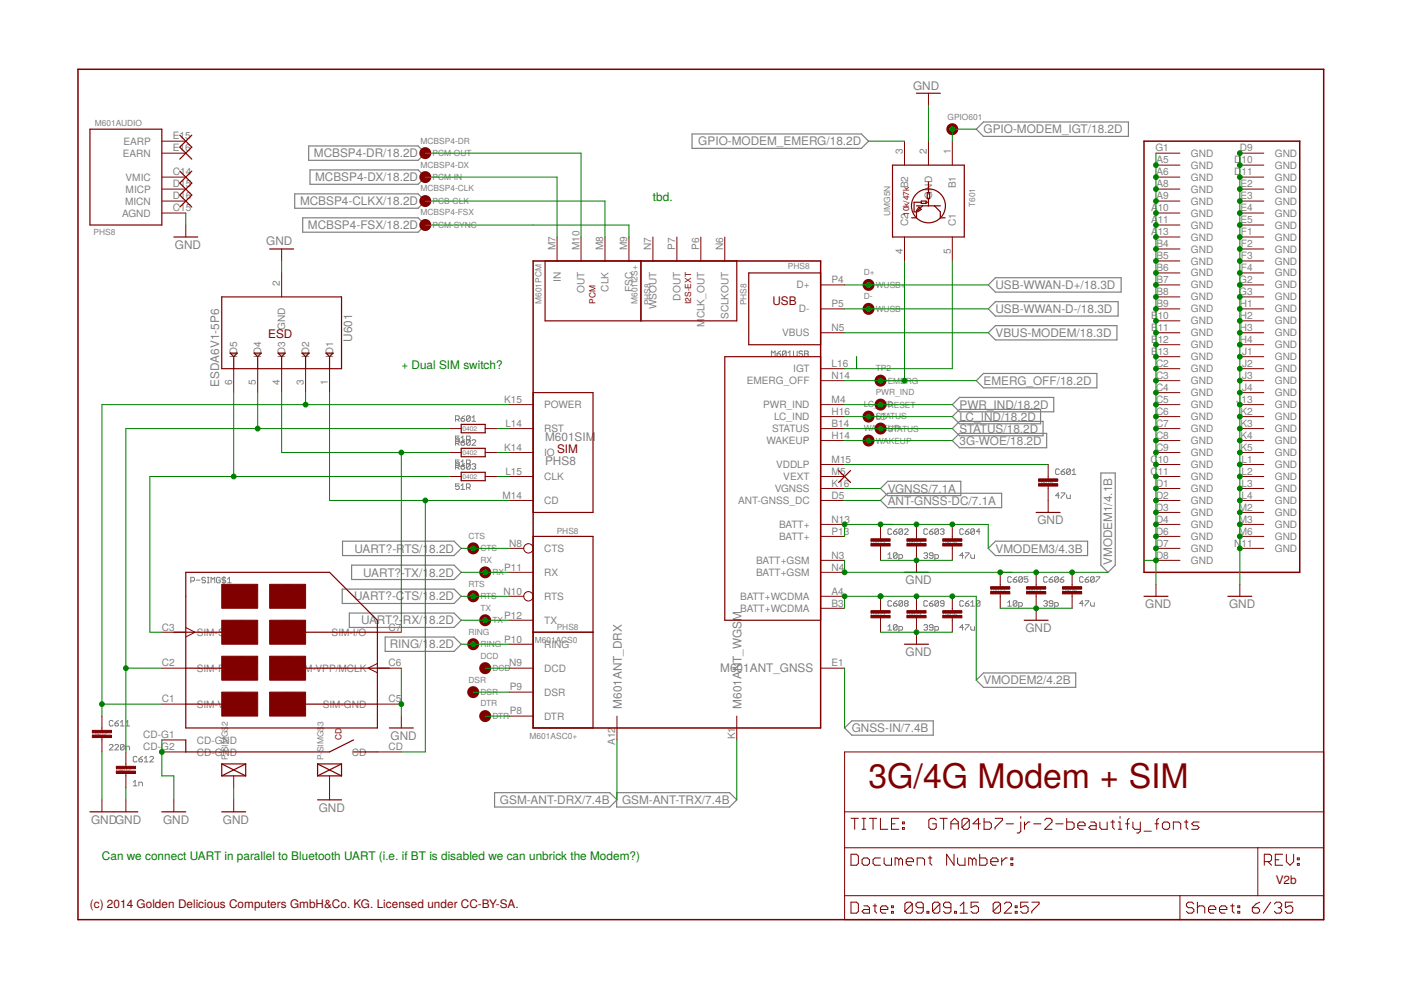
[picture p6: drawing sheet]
<svg xmlns="http://www.w3.org/2000/svg" width="297mm" height="210mm" viewBox="0 0 297 210" stroke-linecap="round" stroke-linejoin="round" font-family="sans-serif">
<defs><g id="words">
<text font-size="7.2" fill="#800000" x="184.1" y="167.1">3G/4G Modem + SIM</text>
<g font-size="5.4" fill="#808080">
<text x="49.5" y="127.7">4</text>
<text x="59.7" y="127.7">8</text>
<text x="49.5" y="135.3">3</text>
<text x="59.7" y="135.3">7</text>
<text x="49.5" y="142.9">2</text>
<text x="59.7" y="142.9">6</text>
<text x="49.5" y="150.5">1</text>
<text x="59.7" y="150.5">5</text>
</g>
<g font-size="2.5" fill="#808080">
<text x="193.6" y="19">GND</text>
<text x="208.5" y="28.3">GPIO-MODEM_IGT/18.2D</text>
<text x="66.6" y="33.4">MCBSP4-DR/18.2D</text>
<text x="148.1" y="30.8">GPIO-MODEM_EMERG/18.2D</text>
<text x="66.8" y="38.4">MCBSP4-DX/18.2D</text>
<text x="63.6" y="43.5">MCBSP4-CLKX/18.2D</text>
<text x="37.1" y="52.8">GND</text>
<text x="56.4" y="52">GND</text>
<text x="65.3" y="48.6">MCBSP4-FSX/18.2D</text>
<text x="211.1" y="61.3">USB-WWAN-D+/18.3D</text>
<text x="211.1" y="66.4">USB-WWAN-D-/18.3D</text>
<text x="211.1" y="71.4">VBUS-MODEM/18.3D</text>
<text x="74.7" y="72.5" transform="rotate(-90 74.7 72.5)">U601</text>
<text x="46.5" y="81.9" transform="rotate(-90 46.5 81.9)">ESDA6V1-5P6</text>
<text x="208.5" y="81.6">EMERG_OFF/18.2D</text>
<text x="203.4" y="86.7">PWR_IND/18.2D</text>
<text x="203.4" y="89.2">LC_IND/18.2D</text>
<text x="115.6" y="93.4">M601SIM</text>
<text x="203.4" y="91.8">STATUS/18.2D</text>
<text x="203.4" y="94.3">3G-WOE/18.2D</text>
<text x="115.6" y="98.5">PHS8</text>
<text x="188.2" y="107">ANT-GNSS-DC/7.1A</text>
<text x="188.2" y="104.5">VGNSS/7.1A</text>
<text x="219.9" y="111.2">GND</text>
<text x="75.1" y="117.2">UART?-R</text>
<text x="85.8" y="117.2">TS/18.2D</text>
<text x="211.1" y="117.2">VMODEM3/4.3B</text>
<text x="235.8" y="119.8" transform="rotate(-90 235.8 119.8)">VMODEM1/4.1B</text>
<text x="77" y="122.2">UART?-TX/18.2D</text>
<text x="192" y="123.9">GND</text>
<text x="75.1" y="127.3">UART?-C</text>
<text x="85.8" y="127.3">TS/18.2D</text>
<text x="242.8" y="129">GND</text>
<text x="260.6" y="129">GND</text>
<text x="76.5" y="132.4">UART?-</text>
<text x="82.6" y="137.5">RING/18.2D</text>
<text x="85.4" y="132.4">RX/18.2D</text>
<text x="217.4" y="134">GND</text>
<text x="152.7" y="142.4">M601ANT_GNSS</text>
<text x="192" y="139.1">GND</text>
<text x="208.5" y="145.1">VMODEM2/4.2B</text>
<text x="131.8" y="150.3" transform="rotate(-90 131.8 150.3)">M601ANT_DRX</text>
<text x="157.2" y="150.3" transform="rotate(-90 157.2 150.3)">M601ANT_WGSM</text>
<text x="180.6" y="155.2">GNSS-IN/7.4B</text>
<text x="82.8" y="156.9">GND</text>
<text x="67.6" y="172.1">GND</text>
<text x="106" y="170.5">GSM-ANT-DRX/7.4B</text>
<text x="131.9" y="170.5">GSM-ANT-TRX/7.4B</text>
<text x="19.3" y="174.7">GNDGND</text>
<text x="34.6" y="174.7">GND</text>
<text x="47.3" y="174.7">GND</text>
</g>
<g font-size="2.5" fill="#008000">
<text x="138.4" y="42.6">tbd.</text>
<text x="85.1" y="78.2">+ Dual SIM switch?</text>
<text x="21.6" y="182.3">Can we connect UART in parallel to Bluetooth UART (i.e. if BT is disabled we can unbrick the Modem?)</text>
</g>
<g font-size="2.5" fill="#800000">
<text x="163.8" y="64.7">USB</text>
<text x="56.8" y="71.6">ESD</text>
<text x="118.1" y="96">SIM</text>
<text x="270.5" y="187.4">V2b</text>
<text x="19.1" y="192.4">(c) 2014 Golden Delicious Computers GmbH&amp;Co. KG. Licensed under CC-BY-SA.</text>
</g>
<g font-size="2.1" fill="#808080">
<text x="36.6" y="29.6">E15</text>
<text x="26" y="33.2">EARN</text>
<text x="26.2" y="30.7">EARP</text>
<text x="36.6" y="32.1">E16</text>
<text x="191.4" y="32.7" transform="rotate(-90 191.4 32.7)">3</text>
<text x="196.5" y="32.7" transform="rotate(-90 196.5 32.7)">2</text>
<text x="201.6" y="32.7" transform="rotate(-90 201.6 32.7)">1</text>
<text x="245" y="32.1">G1</text>
<text x="245.2" y="34.7">A5</text>
<text x="252.5" y="35.8">GND</text>
<text x="252.5" y="33.2">GND</text>
<text x="261.7" y="34.7">D</text>
<text x="262.9" y="32.1">D9</text>
<text x="263.2" y="34.7">10</text>
<text x="270.3" y="33.2">GND</text>
<text x="270.3" y="35.8">GND</text>
<text x="26.6" y="40.8">MICP</text>
<text x="26.6" y="38.3">VMIC</text>
<text x="36.6" y="39.7">D15</text>
<text x="36.6" y="37.2">C14</text>
<text x="192.5" y="39.9" transform="rotate(-90 192.5 39.9)">B2</text>
<text x="202.7" y="39.9" transform="rotate(-90 202.7 39.9)">B1</text>
<text x="245.2" y="37.2">A6</text>
<text x="245.2" y="39.7">A8</text>
<text x="252.5" y="38.3">GND</text>
<text x="252.5" y="40.8">GND</text>
<text x="261.7" y="37.2">D</text>
<text x="263" y="39.7">E2</text>
<text x="263.2" y="37.2">11</text>
<text x="270.3" y="38.3">GND</text>
<text x="270.3" y="40.8">GND</text>
<text x="25.9" y="45.9">AGND</text>
<text x="26.5" y="43.4">MICN</text>
<text x="36.6" y="42.3">D16</text>
<text x="36.6" y="44.8">C15</text>
<text x="192.5" y="47.9" transform="rotate(-90 192.5 47.9)">C2</text>
<text x="197.6" y="42.1" transform="rotate(-90 197.6 42.1)">GND</text>
<text x="202.7" y="47.9" transform="rotate(-90 202.7 47.9)">C1</text>
<text x="244" y="44.8">A</text>
<text x="244" y="47.3">A</text>
<text x="245.2" y="42.3">A9</text>
<text x="245.5" y="44.8">10</text>
<text x="245.5" y="47.3">11</text>
<text x="252.5" y="43.4">GND</text>
<text x="252.5" y="45.9">GND</text>
<text x="263" y="42.3">E3</text>
<text x="263" y="44.8">E4</text>
<text x="263" y="47.3">E5</text>
<text x="270.3" y="43.4">GND</text>
<text x="270.3" y="45.9">GND</text>
<text x="117.8" y="53" transform="rotate(-90 117.8 53)">M7</text>
<text x="122.8" y="53" transform="rotate(-90 122.8 53)">M10</text>
<text x="127.9" y="53" transform="rotate(-90 127.9 53)">M8</text>
<text x="133" y="53" transform="rotate(-90 133 53)">M9</text>
<text x="138.1" y="53" transform="rotate(-90 138.1 53)">N7</text>
<text x="143.2" y="53" transform="rotate(-90 143.2 53)">P7</text>
<text x="148.2" y="53" transform="rotate(-90 148.2 53)">P6</text>
<text x="153.3" y="53" transform="rotate(-90 153.3 53)">N6</text>
<text x="191.4" y="53.8" transform="rotate(-90 191.4 53.8)">4</text>
<text x="201.6" y="53.8" transform="rotate(-90 201.6 53.8)">5</text>
<text x="244" y="49.9">A</text>
<text x="245.2" y="52.4">B4</text>
<text x="245.5" y="49.9">13</text>
<text x="252.5" y="48.5">GND</text>
<text x="252.5" y="51">GND</text>
<text x="252.5" y="53.5">GND</text>
<text x="263.1" y="49.9">F1</text>
<text x="263.1" y="52.4">F2</text>
<text x="270.3" y="48.5">GND</text>
<text x="270.3" y="51">GND</text>
<text x="270.3" y="53.5">GND</text>
<text x="118.9" y="59.8" transform="rotate(-90 118.9 59.8)">IN</text>
<text x="245.2" y="55">B5</text>
<text x="245.2" y="57.5">B6</text>
<text x="252.5" y="56.1">GND</text>
<text x="252.5" y="58.6">GND</text>
<text x="263.1" y="55">F3</text>
<text x="263.1" y="57.5">F4</text>
<text x="270.3" y="56.1">GND</text>
<text x="270.3" y="58.6">GND</text>
<text x="59.3" y="60.6" transform="rotate(-90 59.3 60.6)">2</text>
<text x="124" y="62.2" transform="rotate(-90 124 62.2)">OUT</text>
<text x="129" y="61.8" transform="rotate(-90 129 61.8)">CLK</text>
<text x="134.1" y="61.9" transform="rotate(-90 134.1 61.9)">FSC</text>
<text x="139.2" y="65.6" transform="rotate(-90 139.2 65.6)">WSOUT</text>
<text x="144.3" y="63.7" transform="rotate(-90 144.3 63.7)">DOUT</text>
<text x="168.9" y="61.2">D+</text>
<text x="176.3" y="65.1">P5</text>
<text x="176.3" y="60">P4</text>
<text x="245.2" y="60">B7</text>
<text x="245.2" y="62.6">B8</text>
<text x="245.2" y="65.1">B9</text>
<text x="252.5" y="61.2">GND</text>
<text x="252.5" y="63.7">GND</text>
<text x="262.8" y="60">G2</text>
<text x="262.8" y="62.6">G3</text>
<text x="262.9" y="65.1">H1</text>
<text x="270.3" y="61.2">GND</text>
<text x="270.3" y="63.7">GND</text>
<text x="60.5" y="70" transform="rotate(-90 60.5 70)">GND</text>
<text x="149.4" y="69.3" transform="rotate(-90 149.4 69.3)">M</text>
<text x="149.4" y="67.5" transform="rotate(-90 149.4 67.5)">CLK_OUT</text>
<text x="154.4" y="67.6" transform="rotate(-90 154.4 67.6)">SCLKOUT</text>
<text x="165.8" y="71.3">VBUS</text>
<text x="169.4" y="66.2">D-</text>
<text x="176.3" y="70.2">N5</text>
<text x="244" y="67.7">B</text>
<text x="244" y="70.2">B</text>
<text x="245.5" y="67.7">10</text>
<text x="245.5" y="70.2">11</text>
<text x="252.5" y="66.2">GND</text>
<text x="252.5" y="68.8">GND</text>
<text x="252.5" y="71.3">GND</text>
<text x="262.9" y="67.7">H2</text>
<text x="262.9" y="70.2">H3</text>
<text x="270.3" y="66.2">GND</text>
<text x="270.3" y="68.8">GND</text>
<text x="270.3" y="71.3">GND</text>
<text x="50.3" y="75.8" transform="rotate(-90 50.3 75.8)">IO5</text>
<text x="55.4" y="75.8" transform="rotate(-90 55.4 75.8)">IO4</text>
<text x="60.5" y="75.8" transform="rotate(-90 60.5 75.8)">IO3</text>
<text x="65.5" y="75.8" transform="rotate(-90 65.5 75.8)">IO2</text>
<text x="70.6" y="75.8" transform="rotate(-90 70.6 75.8)">IO1</text>
<text x="176.3" y="77.8">L16</text>
<text x="244" y="72.7">B</text>
<text x="244" y="75.3">B</text>
<text x="245.1" y="77.8">C2</text>
<text x="245.5" y="72.7">12</text>
<text x="245.5" y="75.3">13</text>
<text x="252.5" y="73.9">GND</text>
<text x="252.5" y="76.4">GND</text>
<text x="262.9" y="72.7">H4</text>
<text x="263.3" y="75.3">J1</text>
<text x="263.3" y="77.8">J2</text>
<text x="270.3" y="73.9">GND</text>
<text x="270.3" y="76.4">GND</text>
<text x="49.2" y="81.7" transform="rotate(-90 49.2 81.7)">6</text>
<text x="54.3" y="81.7" transform="rotate(-90 54.3 81.7)">5</text>
<text x="59.3" y="81.7" transform="rotate(-90 59.3 81.7)">4</text>
<text x="64.4" y="81.7" transform="rotate(-90 64.4 81.7)">3</text>
<text x="69.5" y="81.7" transform="rotate(-90 69.5 81.7)">1</text>
<text x="158.4" y="81.5">EMERG_OFF</text>
<text x="168.2" y="78.9">IGT</text>
<text x="176.3" y="80.4">N14</text>
<text x="245.1" y="80.4">C3</text>
<text x="245.1" y="82.9">C4</text>
<text x="252.5" y="78.9">GND</text>
<text x="252.5" y="81.5">GND</text>
<text x="263.3" y="80.4">J3</text>
<text x="263.3" y="82.9">J4</text>
<text x="270.3" y="78.9">GND</text>
<text x="270.3" y="81.5">GND</text>
<text x="106.9" y="85.4">K15</text>
<text x="115.4" y="86.6">POWER</text>
<text x="161.8" y="86.6">PWR_IND</text>
<text x="164.1" y="89.1">LC_IND</text>
<text x="176.3" y="88">H16</text>
<text x="176.3" y="85.4">M4</text>
<text x="245.1" y="85.4">C5</text>
<text x="245.1" y="88">C6</text>
<text x="252.5" y="84">GND</text>
<text x="252.5" y="86.6">GND</text>
<text x="252.5" y="89.1">GND</text>
<text x="262.2" y="85.4">J</text>
<text x="263" y="88">K2</text>
<text x="263.2" y="85.4">13</text>
<text x="270.3" y="84">GND</text>
<text x="270.3" y="86.6">GND</text>
<text x="270.3" y="89.1">GND</text>
<text x="106.9" y="95.6">K14</text>
<text x="107.1" y="90.5">L14</text>
<text x="115.4" y="91.6">RST</text>
<text x="162.5" y="94.2">WAKEUP</text>
<text x="163.7" y="91.6">STATUS</text>
<text x="176.3" y="90.5">B14</text>
<text x="176.3" y="93.1">H14</text>
<text x="245.1" y="90.5">C7</text>
<text x="245.1" y="93.1">C8</text>
<text x="245.1" y="95.6">C9</text>
<text x="252.5" y="91.6">GND</text>
<text x="252.5" y="94.2">GND</text>
<text x="263" y="90.5">K3</text>
<text x="263" y="93.1">K4</text>
<text x="263" y="95.6">K5</text>
<text x="270.3" y="91.6">GND</text>
<text x="270.3" y="94.2">GND</text>
<text x="107.1" y="100.7">L15</text>
<text x="115.4" y="96.7">IO</text>
<text x="115.4" y="101.8">CLK</text>
<text x="164.5" y="99.3">VDDLP</text>
<text x="166.1" y="101.8">VEXT</text>
<text x="176.3" y="98.1">M15</text>
<text x="176.3" y="100.7">M5</text>
<text x="243.9" y="98.1">C</text>
<text x="243.9" y="100.7">C</text>
<text x="245.5" y="98.1">10</text>
<text x="245.5" y="100.7">11</text>
<text x="252.5" y="96.7">GND</text>
<text x="252.5" y="99.3">GND</text>
<text x="252.5" y="101.8">GND</text>
<text x="263.2" y="98.1">L1</text>
<text x="263.2" y="100.7">L2</text>
<text x="270.3" y="96.7">GND</text>
<text x="270.3" y="99.3">GND</text>
<text x="270.3" y="101.8">GND</text>
<text x="106.5" y="105.8">M14</text>
<text x="115.4" y="106.9">CD</text>
<text x="156.5" y="106.9">ANT-GNSS_DC</text>
<text x="164.3" y="104.3">VGNSS</text>
<text x="176.3" y="105.8">D5</text>
<text x="176.3" y="103.2">K16</text>
<text x="245.1" y="103.2">D1</text>
<text x="245.1" y="105.8">D2</text>
<text x="252.5" y="104.3">GND</text>
<text x="252.5" y="106.9">GND</text>
<text x="263.2" y="103.2">L3</text>
<text x="263.2" y="105.8">L4</text>
<text x="270.3" y="104.3">GND</text>
<text x="270.3" y="106.9">GND</text>
<text x="165.2" y="112">BATT+</text>
<text x="176.3" y="110.8">N13</text>
<text x="176.3" y="113.4">P13</text>
<text x="245.1" y="108.3">D3</text>
<text x="245.1" y="110.8">D4</text>
<text x="245.1" y="113.4">D6</text>
<text x="252.5" y="109.4">GND</text>
<text x="252.5" y="112">GND</text>
<text x="262.6" y="108.3">M2</text>
<text x="262.6" y="110.8">M3</text>
<text x="262.6" y="113.4">M6</text>
<text x="270.3" y="109.4">GND</text>
<text x="270.3" y="112">GND</text>
<text x="108" y="115.9">N8</text>
<text x="115.4" y="117">CTS</text>
<text x="160.3" y="119.6">BATT+GSM</text>
<text x="165.2" y="114.5">BATT+</text>
<text x="176.3" y="118.5">N3</text>
<text x="245.1" y="115.9">D7</text>
<text x="245.1" y="118.5">D8</text>
<text x="252.5" y="114.5">GND</text>
<text x="252.5" y="117">GND</text>
<text x="252.5" y="119.6">GND</text>
<text x="261.7" y="115.9">N</text>
<text x="263.2" y="115.9">11</text>
<text x="270.3" y="114.5">GND</text>
<text x="270.3" y="117">GND</text>
<text x="106.9" y="121">P11</text>
<text x="115.4" y="122.1">RX</text>
<text x="160.3" y="122.1">BATT+GSM</text>
<text x="176.3" y="121">N4</text>
<text x="106.8" y="126.1">N10</text>
<text x="106.9" y="131.1">P12</text>
<text x="115.4" y="127.2">RTS</text>
<text x="156.9" y="127.2">BATT+WCDMA</text>
<text x="156.9" y="129.7">BATT+WCDMA</text>
<text x="176.3" y="126.1">A4</text>
<text x="176.3" y="128.6">B3</text>
<text x="34.3" y="133.7">C3</text>
<text x="41.7" y="134.8">SIM-S</text>
<text x="70.3" y="134.8">SIM-I/O</text>
<text x="82.4" y="133.7">C7</text>
<text x="106.9" y="136.2">P10</text>
<text x="115.4" y="137.3">RING</text>
<text x="115.4" y="132.3">TX</text>
<text x="34.3" y="141.3">C2</text>
<text x="41.7" y="142.4">SIM-RST</text>
<text x="62.5" y="142.4">SIM-VPP/MCLK</text>
<text x="82.4" y="141.3">C6</text>
<text x="108" y="141.3">N9</text>
<text x="115.4" y="142.4">DCD</text>
<text x="176.3" y="141.3">E1</text>
<text x="34.3" y="148.9">C1</text>
<text x="82.4" y="148.9">C5</text>
<text x="108.1" y="146.4">P9</text>
<text x="115.4" y="147.5">DSR</text>
<text x="41.7" y="150">SIM-V</text>
<text x="68.4" y="150">SIM-GND</text>
<text x="108.1" y="151.5">P8</text>
<text x="115.4" y="152.6">DTR</text>
<text x="30.4" y="156.5">CD-G1</text>
<text x="30.4" y="159.1">CD-G2</text>
<text x="41.7" y="157.7">CD-GND</text>
<text x="41.7" y="160.2">CD-GND</text>
<text x="74.6" y="160.2">CD</text>
<text x="82.4" y="159.1">CD</text>
<text x="130.5" y="157.9" transform="rotate(-90 130.5 157.9)">A12</text>
<text x="155.9" y="156.8" transform="rotate(-90 155.9 156.8)">K1</text>
</g>
<g font-size="1.8" fill="#808080">
<text x="20.1" y="26.6">M601AUDIO</text>
<text x="200.9" y="25.4">GPIO601</text>
<text x="89.2" y="35.5">MCBSP4-DX</text>
<text x="89.2" y="30.4">MCBSP4-DR</text>
<text x="91.7" y="33.1">PCM-OUT</text>
<text x="89.2" y="40.6">MCBSP4-CLK</text>
<text x="91.7" y="38.2">PCM-IN</text>
<text x="89.2" y="45.7">MCBSP4-FSX</text>
<text x="91.7" y="43.3">PCB-CLK</text>
<text x="188.7" y="45.8" transform="rotate(-90 188.7 45.8)">UMG5N</text>
<text x="206.7" y="43.9" transform="rotate(-90 206.7 43.9)">T601</text>
<text x="19.8" y="49.7">PHS8</text>
<text x="91.7" y="48.3">PCM-SYNC</text>
<text x="167" y="57.1">PHS8</text>
<text x="183.1" y="58.4">D+</text>
<text x="114.8" y="64.5" transform="rotate(-90 114.8 64.5)">M601PCM</text>
<text x="135.1" y="64.5" transform="rotate(-90 135.1 64.5)">M601I2S+</text>
<text x="137.9" y="64.7" transform="rotate(-90 137.9 64.7)">PHS8</text>
<text x="158.2" y="64.7" transform="rotate(-90 158.2 64.7)">PHS8</text>
<text x="183.1" y="63.4">D-</text>
<text x="185.7" y="61">WUSB+</text>
<text x="185.7" y="66.1">WUSB-</text>
<text x="185.7" y="78.7">TP2</text>
<text x="185.7" y="83.8">PWR_IND</text>
<text x="188.2" y="81.4">EMERG</text>
<text x="183.1" y="86.3">LC_IND</text>
<text x="185.7" y="89">LCATUS</text>
<text x="185.7" y="88.8">ST</text>
<text x="188.2" y="86.4">RESET</text>
<text x="183.1" y="91.4">WAKESTATUS</text>
<text x="185.7" y="94">WAKEUP</text>
<text x="188.3" y="91.4">UP</text>
<text x="118" y="113.2">PHS8</text>
<text x="99.3" y="114.2">CTS</text>
<text x="101.9" y="116.9">CTS</text>
<text x="101.9" y="119.3">RX</text>
<text x="99.3" y="124.4">RTS</text>
<text x="104.4" y="122">RX</text>
<text x="101.9" y="127.1">RTS</text>
<text x="101.9" y="129.5">TX</text>
<text x="99.3" y="134.6">RING</text>
<text x="101.9" y="137.2">RING</text>
<text x="104.4" y="132.1">TX</text>
<text x="113.4" y="136.3">M601ACS0</text>
<text x="118" y="133.5">PHS8</text>
<text x="101.9" y="139.6">DCD</text>
<text x="104.4" y="142.3">DCD</text>
<text x="99.3" y="144.7">DSR</text>
<text x="101.9" y="147.4">DSR</text>
<text x="101.9" y="149.8">DTR</text>
<text x="48.3" y="154" transform="rotate(-90 48.3 154)">2</text>
<text x="68.6" y="154" transform="rotate(-90 68.6 154)">3</text>
<text x="104.4" y="152.5">DTR</text>
<text x="48.3" y="161.2" transform="rotate(-90 48.3 161.2)">P-SIMG$</text>
<text x="68.6" y="161.2" transform="rotate(-90 68.6 161.2)">P-SIMG$</text>
<text x="112.3" y="156.6">M601ASC0+</text>
</g>
<g font-size="1.8" fill="#800000">
<text x="192.8" y="45.8" transform="rotate(-90 192.8 45.8)">10k/47k</text>
<text x="126.2" y="64.5" transform="rotate(-90 126.2 64.5)">PCM</text>
<text x="146.6" y="64.5" transform="rotate(-90 146.6 64.5)">I2S-EXT</text>
<text x="72.4" y="156.9" transform="rotate(-90 72.4 156.9)">CD</text>
</g>
<g font-size="1.4" fill="#808080">
<text x="98.1" y="91.4">0402</text>
<text x="98.1" y="96.5">0402</text>
<text x="98.1" y="101.5">0402</text>
<text x="220.2" y="102.8">0805</text>
<text x="184.6" y="115.5">0402</text>
<text x="192.3" y="115.5">0402</text>
<text x="199.9" y="115.5">0805</text>
<text x="210" y="125.7">0402</text>
<text x="217.7" y="125.7">0402</text>
<text x="225.3" y="125.7">0805</text>
<text x="184.6" y="130.7">0402</text>
<text x="192.3" y="130.7">0402</text>
<text x="199.9" y="130.7">0805</text>
<text x="19.6" y="156.1">0402</text>
<text x="24.7" y="163.8">0402</text>
</g>
</g></defs>
<g fill="none" stroke="#808080" stroke-width=".21">
<path d="M163.6 75.6v-1.2l.4 .4 .3-.4v1.2M164.7 75h.6l.2 .4-.2 .2h-.4l-.2-.2zM165.5 74.4l-.8 .6M166.7 74.6v.8l-.2 .2h-.4l-.2-.2M166.7 74.6l-.2-.2h-.4l-.2 .2v.8M166.7 74.6l-.8 .8M167.1 75.6h.8M167.1 74.8l.4-.4v1.2M168.2 74.4v1l.2 .2h.4l.2-.2v-1M170.2 74.6l-.2-.2h-.4l-.2 .2 .2 .4h.4l.2 .2-.2 .4h-.4l-.2-.2M170.6 74.4h.6l.2 .2-.2 .4 .2 .4-.2 .2h-.6zM170.6 75h.6"/>
<path d="M96.6 88.9h.6l.2-.2v-.4l-.2-.1h-.6v1.1M96.6 93.4l.2 .2h.4l.2-.2-.2-.2h-.6v1.2M96.6 98.5l.2 .2h.4l.2-.2-.2-.2h-.6v1.2M97 88.9l.4 .4M97 94l.4 .4M97 99.1l.4 .4M97.4 92.5h-.8v.5l.4-.2 .4 .2v.8l-.2 .2h-.6M97.4 97.5h-.8v.6l.4-.2 .4 .2v.8l-.2 .2h-.6M97.7 93.6h.8M97.7 92.8l.4-.3v1.1M97.7 97.9l.4-.4v1.2M97.7 93.8h.6l.2 .4-.2 .2h-.4l-.2-.2z"/>
<path d="M97.7 98.7h.8M97.7 98.9h.6l.2 .4-.2 .2h-.4l-.2-.2zM97.7 88.7h.6l.2 .4-.2 .2h-.4l-.2-.2zM98.5 93.2l-.8 .6M98.5 88.2l-.8 .5M98.5 98.3l-.8 .6M98.9 93.2h.6M98.9 98.3h.6M99.1 93.2l-.2 .2M99.1 98.3l-.2 .2M99.3 93.2l.4 .4M99.3 98.3l.4 .4"/>
<path d="M99.5 93.2l.2-.2v-.4l-.2-.1h-.6v1.7M99.5 98.3l.2-.2v-.4l-.2-.2h-.6v1.8M99.5 93.2l.2 .2M99.5 98.3l.2 .2M99.7 88.3l-.2-.1h-.4l-.2 .1v.8M99.7 88.3v.8l-.2 .2h-.4l-.2-.2M99.7 93.4v.8l-.2 .2h-.4l-.2-.2M99.7 98.5v.8l-.2 .2h-.4l-.2-.2M99.7 88.3l-.8 .8M99.7 93.4l-.8 .8M99.7 98.5l-.8 .8M100.1 93.4l.2-.2h.4l.2 .2v.2l-.8 .8h.8"/>
<path d="M100.1 98.5l.2-.2h.4l.2 .2-.2 .4M100.1 89.3h.8M100.1 88.5l.4-.3v1.1M100.5 98.9h.2M100.7 98.9l.2 .2-.2 .4h-.4l-.2-.2M224.6 99.6l-.2-.2h-.4l-.2 .2v.8l.2 .2h.4l.2-.2M225.8 99.4l-.8 .6M226.9 99.6l-.2-.2h-.4l-.2 .2v.8M226.9 99.6v.8l-.2 .2h-.4l-.2-.2M226.9 99.6l-.8 .8M227.3 99.8l.4-.4v1.2M97.4 102.6h-.8v.6l.4-.2 .4 .2v.4l-.2 .2h-.4l-.2-.2"/>
<path d="M97.7 103l.4-.4v1.2M97.7 103.8h.8M98.9 103.4h.6l.2-.2v-.4l-.2-.2h-.6v1.2M99.3 103.4l.4 .4M188.3 117.6l.3-.4v1.2M188.3 118.4h.7M189 112.3l-.2-.2h-.4l-.1 .2v.8l.1 .2h.4l.2-.2M189.4 112.7h.6l.2 .4-.2 .2h-.4l-.2-.2zM190.2 117.4v.8l-.2 .2h-.4l-.2-.2M190.2 117.4l-.2-.2h-.4l-.2 .2v.8M190.2 117.4l-.8 .8M190.2 112.1l-.8 .6"/>
<path d="M190.6 118.4h.6l.2-.2v-.4l-.2-.2h-.6v1.2M191.4 112.3l-.2-.2h-.4l-.2 .2v.8M191.4 112.3v.8l-.2 .2h-.4l-.2-.2M191.4 112.3l-.8 .8M191.8 112.3l.2-.2h.3l.3 .2v.2l-.8 .8h.8M195.9 117.4l.2-.2h.4l.2 .2-.2 .4M196.3 117.8h.2M196.5 117.8l.2 .2-.2 .4h-.4l-.2-.2M196.7 112.3l-.2-.2h-.4l-.2 .2v.8l.2 .2h.4l.2-.2M197 112.7h.6l.2 .4-.2 .2h-.4l-.2-.2zM197.8 117.8h-.6l-.2-.2 .2-.4h.4l.2 .2v.8l-.2 .2h-.4l-.2-.2M197.8 112.1l-.8 .6"/>
<path d="M198.2 118.4h.6l.2-.2v-.4l-.2-.2h-.6v1.2M199 112.3l-.2-.2h-.4l-.2 .2v.8M199 112.3v.8l-.2 .2h-.4l-.2-.2M199 112.3l-.8 .8M199.4 112.3l.2-.2h.4l.2 .2-.2 .4M199.8 112.7h.2M200 112.7l.2 .2-.2 .4h-.4l-.2-.2M204.3 117.8h-.8l.6-.6v1.2M204.3 112.3l-.2-.2h-.4l-.2 .2v.8l.2 .2h.4l.2-.2M204.7 117.2h.7v.2l-.7 .8v.2M204.7 112.7h.6l.1 .4-.1 .2h-.4l-.2-.2zM205.4 112.1l-.7 .6"/>
<path d="M205.8 117.6v.6l.2 .2h.6v-.8M206.6 112.3l-.2-.2h-.4l-.2 .2v.8M206.6 112.3v.8l-.2 .2h-.4l-.2-.2M206.6 112.3l-.8 .8M207.8 112.7h-.8l.6-.6v1.2M224.6 105.1h-.8l.6-.6v1.2M225 104.5h.8v.2l-.8 .8v.2M225 100h.6l.2 .4-.2 .2h-.4l-.2-.2zM226.1 104.9v.6l.2 .2h.6v-.8M227.3 100.6h.8M40.4 123.2h.6l.2-.2v-.4l-.2-.2h-.6v1.2M41.6 123h.8"/>
<path d="M43.6 122.6l-.2-.2h-.4l-.2 .2 .2 .4h.4l.2 .2-.2 .4h-.4l-.2-.2M44 122.4h.3M44 123.6h.3M44.2 122.4v1.2M44.7 123.6v-1.2l.4 .4 .4-.4v1.2M46.7 122.6l-.2-.2h-.4l-.2 .2v.8l.2 .2h.4l.2-.2v-.4h-.4M47.5 122.2v1.6M47.9 122.6l-.2-.2h-.4l-.2 .2 .2 .4h.4l.2 .2-.2 .4h-.4l-.2-.2M48.2 123.6h.8M48.2 122.8l.4-.4v1.2M188.3 132.8l.3-.4v1.2M188.3 133.6h.7"/>
<path d="M189 127.6l-.2-.2h-.4l-.1 .2v.7l.1 .2h.4l.2-.2M189.4 128h.6l.2 .3-.2 .2h-.4l-.2-.2zM190.2 132.6l-.2-.2h-.4l-.2 .2v.8M190.2 132.6v.8l-.2 .2h-.4l-.2-.2M190.2 132.6l-.8 .8M190.2 127.4l-.8 .6M190.6 133.6h.6l.2-.2v-.4l-.2-.2h-.6v1.2M191.4 127.6l-.2-.2h-.4l-.2 .2v.7M191.4 127.6v.7l-.2 .2h-.4l-.2-.2M191.4 127.6l-.8 .7M192 128l-.2-.2 .2-.4h.3l.3 .2-.3 .4M192 128l-.2 .1 .2 .4h.3l.3-.2-.3-.3"/>
<path d="M192 128h.3M195.9 132.6l.2-.2h.4l.2 .2-.2 .4M196.3 133h.2M196.5 133l.2 .2-.2 .4h-.4l-.2-.2M196.7 127.6l-.2-.2h-.4l-.2 .2v.7l.2 .2h.4l.2-.2M197 128h.6l.2 .3-.2 .2h-.4l-.2-.2zM197.8 133h-.6l-.2-.2 .2-.4h.4l.2 .2v.8l-.2 .2h-.4l-.2-.2M197.8 127.4l-.8 .6M198.2 133.6h.6l.2-.2v-.4l-.2-.2h-.6v1.2M199 127.6l-.2-.2h-.4l-.2 .2v.7M199 127.6v.7l-.2 .2h-.4l-.2-.2M199 127.6l-.8 .7"/>
<path d="M200.2 128h-.6l-.2-.2 .2-.4h.4l.2 .2v.7l-.2 .2h-.4l-.2-.2M204.3 133h-.8l.6-.6v1.2M204.3 127.6l-.2-.2h-.4l-.2 .2v.7l.2 .2h.4l.2-.2M204.7 132.4h.7v.2l-.7 .8v.2M204.7 128h.6l.1 .3-.1 .2h-.4l-.2-.2zM205.4 127.4l-.7 .6M205.8 132.8v.6l.2 .2h.6v-.8M205.8 128.5h.8M205.8 127.8l.4-.4v1.1M207.8 127.6v.7l-.2 .2h-.4l-.2-.2M207.8 127.6l-.2-.2h-.4l-.2 .2v.7M207.8 127.6l-.8 .7"/>
<path d="M213.7 127.8l.3-.4v1.1M213.7 128.5h.7M214.4 122.5l-.2-.2h-.4l-.1 .2v.8l.1 .1h.4l.2-.1M214.8 122.9h.6l.2 .4-.2 .1h-.4l-.2-.1zM215.6 127.6v.7l-.2 .2h-.4l-.2-.2M215.6 127.6l-.2-.2h-.4l-.2 .2v.7M215.6 127.6l-.8 .7M215.6 122.3l-.8 .6M216 128.5h.6l.2-.2v-.3l-.2-.2h-.6v1.1M216.8 122.5l-.2-.2h-.4l-.2 .2v.8M216.8 122.5v.8l-.2 .1h-.4l-.2-.1M216.8 122.5l-.8 .8"/>
<path d="M217.9 122.3h-.8v.6l.5-.2 .3 .2v.4l-.2 .1h-.3l-.3-.1M221.3 127.6l.2-.2h.3l.3 .2-.3 .4M221.7 128h.1M221.8 128l.3 .1-.3 .4h-.3l-.2-.2M222.1 122.5l-.3-.2h-.3l-.2 .2v.8l.2 .1h.3l.3-.1M222.4 122.9h.6l.2 .4-.2 .1h-.4l-.2-.1zM223.2 128h-.6l-.2-.2 .2-.4h.4l.2 .2v.7l-.2 .2h-.4l-.2-.2M223.2 122.3l-.8 .6M223.6 128.5h.6l.2-.2v-.3l-.2-.2h-.6v1.1M224.4 122.5l-.2-.2h-.4l-.2 .2v.8M224.4 122.5v.8l-.2 .1h-.4l-.2-.1M224.4 122.5l-.8 .8"/>
<path d="M224.8 122.9h.6l.2 .4-.2 .1h-.4l-.2-.1zM225.6 122.3l-.8 .6M229.7 128h-.8l.6-.6v1.1M229.7 122.5l-.2-.2h-.4l-.2 .2v.8l.2 .1h.4l.2-.1M230.1 127.4h.7v.2l-.7 .7v.2M230.1 122.9h.6l.1 .4-.1 .1h-.4l-.2-.1zM230.8 122.3l-.7 .6M231.2 127.8v.5l.2 .2h.6v-.7M232 122.5l-.2-.2h-.4l-.2 .2v.8M232 122.5v.8l-.2 .1h-.4l-.2-.1M232 122.5l-.8 .8M232.4 122.3h.8v.2l-.8 .8v.1"/>
<path d="M23.2 158l.2-.2h.4l.2 .2v.2l-.8 .8h.8M24 153l-.2-.2h-.4l-.2 .2v.7l.2 .2h.4l.2-.2M24.4 158l.2-.2h.3l.2 .2v.2l-.7 .8h.7M24.4 153.3h.5l.2 .4-.2 .2h-.3l-.2-.2zM25.1 152.8l-.7 .5M25.5 153.9h.8M25.5 153.1l.4-.3v1.1M26.3 158v.8l-.2 .2h-.4l-.2-.2M26.3 158l-.2-.2h-.4l-.2 .2v.8M26.3 158l-.8 .8M26.7 159v-.8h.6l.2 .2v.6M26.7 153.9h.8"/>
<path d="M26.7 153.1l.4-.3v1.1M28.3 165.8l.4-.3v1.1M28.3 166.6h.7M29 160.6l-.1-.2h-.4l-.2 .2v.8l.2 .1h.4l.1-.1M29.4 161h.6l.2 .4-.2 .1h-.4l-.2-.1zM29.4 166.6v-.8h.6l.2 .2v.6M30.2 160.4l-.8 .6M30.6 161.5h.8M30.6 160.8l.4-.4v1.1M31.8 160.6l.2-.2h.4l.2 .2v.2l-.8 .7h.8"/>
</g>
<g fill="none" stroke="#808080" stroke-width=".25">
<path d="M65.4 30.9h23.2l1.6 1.6-1.6 1.5h-23.2zM65.7 36h22.9l1.6 1.5-1.6 1.6h-22.9zM146.7 28.4h35.9l1.5 1.5-1.5 1.6h-35.9zM207 27.4l1.5-1.5h30.7v3h-30.7zM62.5 41.1h26.1l1.6 1.5-1.6 1.6h-26.1zM64.2 46.2h24.4l1.6 1.5-1.6 1.5h-24.4zM209.5 65.5l1.6-1.5h26v3h-26zM209.5 60.4l1.6-1.5h26.6v3h-26.6zM209.5 70.5l1.6-1.5h25.7v3.1h-25.7zM201.9 90.9l1.5-1.6h17.7v3.1h-17.7zM201.9 85.8l1.5-1.5h20v3h-20zM201.9 88.3l1.5-1.5h17.2v3.1h-17.2z"/>
<path d="M201.9 93.4l1.5-1.5h18.5v3h-18.5zM207 80.7l1.5-1.5h24.1v3h-24.1zM72.6 114.7h23.7l1.5 1.6-1.5 1.5h-23.7zM74.5 119.8h21.8l1.5 1.5-1.5 1.6h-21.8zM186.7 106.1l1.5-1.5h24.2v3h-24.2zM186.7 103.6l1.5-1.6h15.5v3.1h-15.5zM209.5 116.3l1.6-1.6h19.5v3.1h-19.5zM233.4 100.3h3.1v19.5l-1.6 1.5-1.5-1.5zM72.6 124.9h23.7l1.5 1.5-1.5 1.6h-23.7zM74.1 130h22.2l1.5 1.5-1.5 1.5h-22.2zM81.7 135.1h14.6l1.5 1.5-1.5 1.5h-14.6zM179.1 154.3l1.5-1.5h17.3v3.1h-17.3z"/>
<path d="M207 144.2l1.5-1.5h19.6v3h-19.6zM104.9 168.1h24.4l1.5 1.5-1.5 1.5h-24.4zM130.7 168.1h24l1.5 1.5-1.5 1.5h-24z"/>
</g>
<path d="M16.5 14.7h264.1v180.3h-264.1zM242.5 29.9h33.1v91.4h-33.1zM113 55.3h61v99h-61z" fill="none" stroke="#800000" stroke-width=".32"/>
<g fill="none" stroke="#800000" stroke-width=".21">
<path d="M196.8 19.8v2.5M34.3 37.5h5.1M34.3 32.5h5.1M34.3 29.9h5.1M191.8 29.9v5.1M196.8 29.9v5.1M201.9 29.9v5.1M245.1 35h5.1M245.1 37.5h5.1M245.1 32.5h5.1M262.9 35h5M262.9 37.5h5"/>
<path d="M262.9 32.5h5M34.3 40.1h5.1M34.3 42.6h5.1M34.3 45.2h5.1M39.4 47.7v2.5M59.7 52.8v2.5M59.7 57.9v5M118.1 50.2v5.1M123.2 50.2v5.1M128.3 50.2v5.1M133.3 50.2v5.1M138.4 50.2v5.1"/>
<path d="M143.5 50.2v5.1M148.6 50.2v5.1M153.7 50.2v5.1M191.8 50.2v5.1M201.9 50.2v5.1M245.1 40.1h5.1M245.1 42.6h5.1M245.1 45.2h5.1M245.1 47.7h5.1M245.1 50.2h5.1M245.1 52.8h5.1M245.1 55.3h5.1"/>
<path d="M245.1 57.9h5.1M262.9 40.1h5M262.9 42.6h5M262.9 45.2h5M262.9 47.7h5M262.9 50.2h5M262.9 52.8h5M262.9 55.3h5M262.9 57.9h5M49.6 78.2v5M54.6 78.2v5M59.7 78.2v5"/>
<path d="M64.8 78.2v5M69.9 78.2v5M174 78.2h5.1M174 70.5h5.1M174 65.5h5.1M174 60.4h5.1M245.1 78.2h5.1M245.1 70.5h5.1M245.1 65.5h5.1M245.1 60.4h5.1M245.1 62.9h5.1M245.1 68h5.1"/>
<path d="M245.1 73.1h5.1M245.1 75.6h5.1M262.9 78.2h5M262.9 70.5h5M262.9 65.5h5M262.9 60.4h5M262.9 62.9h5M262.9 68h5M262.9 73.1h5M262.9 75.6h5M95.2 90.9h2.6M95.2 95.9h2.6"/>
<path d="M102.9 90.9h2.5M102.9 95.9h2.5M107.9 90.9h5.1M107.9 95.9h5.1M107.9 85.8h5.1M174 90.9h5.1M174 85.8h5.1M174 98.5h5.1M174 80.7h5.1M174 88.3h5.1M174 93.4h5.1M222.2 98.5v3"/>
<path d="M245.1 90.9h5.1M245.1 95.9h5.1M245.1 85.8h5.1M245.1 98.5h5.1M245.1 80.7h5.1M245.1 88.3h5.1M245.1 93.4h5.1M245.1 83.2h5.1M262.9 90.9h5M262.9 95.9h5M262.9 85.8h5M262.9 98.5h5"/>
<path d="M262.9 80.7h5M262.9 88.3h5M262.9 93.4h5M262.9 83.2h5M95.2 101h2.6M102.9 101h2.5M107.9 101h5.1M107.9 106.1h5.1M107.9 116.3h3.2M174 101h5.1M174 106.1h5.1M174 111.2h5.1"/>
<path d="M174 113.7h5.1M174 118.8h5.1M174 103.6h5.1M186.7 111.2v3M186.7 115.8v3M194.3 111.2v3M194.3 115.8v5.5M201.9 111.2v3M201.9 115.8v3M222.2 103.1v5.5M245.1 101h5.1M245.1 106.1h5.1"/>
<path d="M245.1 111.2h5.1M245.1 113.7h5.1M245.1 118.8h5.1M245.1 103.6h5.1M245.1 116.3h5.1M245.1 108.6h5.1M262.9 101h5M262.9 106.1h5M262.9 111.2h5M262.9 113.7h5M262.9 103.6h5M262.9 116.3h5"/>
<path d="M262.9 108.6h5M34.3 134h5.1M39.4 133.1l2 .9-2 1M80 134h5.1M107.9 136.6h5.1M107.9 121.3h5.1M107.9 126.4h3.2M107.9 131.5h5.1M174 121.3h5.1M174 126.4h5.1M174 129h5.1M186.7 126.4v3.1"/>
<path d="M186.7 131v3M194.3 126.4v3.1M194.3 131v5.6M201.9 126.4v3.1M201.9 131v3M212.1 121.3v3.1M212.1 125.9v3.1M219.7 121.3v3.1M219.7 125.9v5.6M227.3 121.3v3.1M227.3 125.9v3.1M245.1 123.9v2.5"/>
<path d="M262.9 123.9v2.5M21.6 151.8v3.1M21.6 156.4v3M26.7 159.4v3.1M34.3 159.4h5.1M34.3 149.3h5.1M34.3 141.7h5.1M34.3 156.9h5.1M80 159.4h5.1M80 149.3h5.1M80 141.7h5.1M80 140.7l-2 1 2 .9"/>
<path d="M85.1 151.8v2.5M107.9 141.7h5.1M107.9 151.8h5.1M107.9 146.7h5.1M130.8 151.8v5.1M156.2 151.8v5.1M174 141.7h5.1M179.1 159.4h101.5v35.6h-101.5zM21.6 169.6v2.5M26.7 164v3M26.7 169.6v2.5M36.9 169.6v2.5"/>
<path d="M49.6 164.5v2.5M49.6 169.6v2.5M69.9 164.5v5.1M179.1 179.7h101.5M179.1 172.1h101.5M180.4 173.5h1.6M181.2 173.5v2.3M182.8 173.5h.8M182.8 175.8h.8M183.2 173.5v2.3M184.3 173.5h1.6M185.1 173.5v2.3"/>
<path d="M186.7 173.5v2.3h1.5M189 174.7h.8M190.6 173.5h-1.6v2.3h1.6M191.3 175.5h.4v.3h-.4zM191.3 174.3h.4v.4h-.4zM198.5 173.9l-.4-.4h-.8l-.4 .4v1.6l.4 .3h.8l.4-.3v-.8h-.8M199.3 173.5h1.5M200.1 173.5v2.3M201.6 175.8v-1.5l.8-.8 .8 .8v1.5M201.6 174.7h1.6M205.5 173.9l-.4-.4h-.8l-.3 .4v1.6M205.5 173.9v1.6l-.4 .3h-.8l-.3-.3"/>
<path d="M205.5 173.9l-1.5 1.6M207.9 174.7h-1.6l1.2-1.2v2.3M208.6 173.5v2.3h1.2l.4-.3v-.8l-.4-.4h-1.2M211 173.5h1.5v.4l-1.5 1.6v.3M213.3 174.7h1.6M216.4 173.1v.4M216.4 174.3v1.9l-.4 .4h-.4M217.2 174.3v1.5M218.4 174.3h-.4l-.8 .8M219.2 174.7h1.5M221.5 173.9l.4-.4h.8l.4 .4v.4l-1.6 1.5h1.6M223.8 174.7h1.6"/>
<path d="M226.2 173.5v2.3h1.1l.4-.3v-.8l-.4-.4h-1.1M228.5 175.1h1.6v-.4l-.4-.4h-.8l-.4 .4v.8l.4 .3h.8M231.2 174.3h.8l.4 .4v1.1h-1.2l-.4-.3 .4-.4h1.2M233.2 174.3v1.2l.4 .3h1.1v-1.5M235.5 174.3h.8M235.9 173.9v1.6l.4 .3M237.1 175.8h.8M237.1 174.3h.4v1.5M237.5 173.1v.4M238.6 174.7h.8M239.4 173.5l-.4 .4v1.9M240.2 174.3v1.2l.4 .3h1.2"/>
<path d="M241.8 174.3v1.9l-.4 .4h-.4M242.5 176.2h1.6M244.9 174.7h.8M245.7 173.5l-.4 .4v1.9M246.4 174.7l.4-.4h.8l.4 .4v.8l-.4 .3h-.8l-.4-.3zM248.8 175.8v-1.5h1.1l.4 .4v1.1M251.1 174.3h.8M251.5 173.9v1.6l.4 .3M254.2 174.3h-1.1l-.4 .4 .4 .4h.8l.3 .4-.3 .3h-1.2M266.7 179.7v10.2M179.1 189.9h101.5M180.4 181.1h1.2l.4 .4v1.6l-.4 .4h-1.2z"/>
<path d="M180.4 191.3h1.2l.4 .4v1.5l-.4 .4h-1.2zM182.8 182.3l.4-.4h.7l.4 .4v.8l-.4 .4h-.7l-.4-.4zM183.2 192.1h.7l.4 .3v1.2h-1.1l-.4-.4 .4-.4h1.1M185.1 192.1h.8M185.5 191.7v1.5l.4 .4M186.7 192.8h1.5v-.4l-.4-.3h-.8l-.3 .3v.8l.3 .4h.8M186.7 181.9h-1.2l-.4 .4v.8l.4 .4h1.2M187.5 181.9v1.2l.3 .4h1.2v-1.6M189 193.2h.4v.4h-.4zM189 192.1h.4v.3h-.4zM190.6 182.3l-.4-.4h-.4v1.6M190.6 182.3l.4-.4 .3 .4v1.2"/>
<path d="M190.6 182.3v1.2M192.1 182.7h1.6v-.4l-.4-.4h-.8l-.4 .4v.8l.4 .4h.8M193.4 191.7v1.5l-.4 .4h-.7l-.4-.4M193.4 191.7l-.4-.4h-.7l-.4 .4v1.5M193.4 191.7l-1.5 1.5M194.5 183.5v-1.6h1.1l.4 .4v1.2M195.7 192.4h-1.1l-.4-.3v-.4l.4-.4h.8l.3 .4v1.5l-.3 .4h-.8l-.4-.4M196.5 193.2h.4v.4h-.4zM196.8 181.9h.8M197.2 181.5v1.6l.4 .4M199.3 191.7v1.5l-.4 .4h-.8l-.4-.4M199.3 191.7l-.4-.4h-.8l-.4 .4v1.5"/>
<path d="M199.3 191.7l-1.6 1.5M201.6 192.4h-1.2l-.4-.3v-.4l.4-.4h.8l.4 .4v1.5l-.4 .4h-.8l-.4-.4M202.3 181.1v2.4l-1.6-2.4v2.4M202.4 193.2h.4v.4h-.4zM203 181.9v1.2l.4 .4h1.2v-1.6M203.6 193.6h1.5M203.6 192.1l.7-.8v2.3M206.2 182.3l-.4-.4h-.4v1.6M206.2 182.3v1.2M206.2 182.3l.3-.4 .4 .4v1.2M207.5 191.3h-1.6v1.1l.8-.3h.4l.4 .3v.8l-.4 .4h-.8l-.4-.4M207.7 181.1v2.4h1.2l.4-.4v-.8l-.4-.4h-1.2"/>
<path d="M210.1 182.7h1.5v-.4l-.4-.4h-.8l-.3 .4v.8l.3 .4h.8M212.1 191.7v1.5l-.4 .4h-.7l-.4-.4M212.1 191.7l-.4-.4h-.7l-.4 .4v1.5M212.1 191.7l-1.5 1.5M212.4 181.9v1.6M212.9 191.7l.4-.4h.8l.4 .4v.4l-1.6 1.5h1.6M213.6 181.9h-.4l-.8 .8M214.3 183.1h.4v.4h-.4zM214.3 181.9h.4v.4h-.4zM215.2 193.2h.4v.4h-.4zM215.2 192.1h.4v.3h-.4zM218 191.3h-1.6v1.1l.8-.3h.4l.4 .3v.8l-.4 .4h-.8l-.4-.4"/>
<path d="M218.8 191.3h1.5v.4l-1.5 1.5v.4M250.2 189.9v5.1M253.1 191.7l-.4-.4h-.8l-.4 .4v.4l.4 .3h.8l.4 .4v.4l-.4 .4h-.8l-.4-.4M253.9 192.4l.4-.3h.8l.3 .3v1.2M253.9 191.3v2.3M256.2 192.8h1.6v-.4l-.4-.3h-.8l-.4 .3v.8l.4 .4h.8M258.6 192.8h1.5v-.4l-.4-.3h-.7l-.4 .3v.8l.4 .4h.7M260.9 192.1h.8M261.3 191.7v1.5l.4 .4M262.4 193.2h.4v.4h-.4zM262.4 192.1h.4v.3h-.4zM265.5 192.4h1.2l.4 .4v.4l-.4 .4h-.8l-.4-.4z"/>
<path d="M267.1 191.3l-.8 .4-.8 .7M268.1 182.7h1.1l.4-.4v-.8l-.4-.4h-1.1v2.4M268.8 182.7l.8 .8M269.4 191.3l-1.6 2.3M270.2 191.7l.4-.4h.8l.3 .4v.4l-.3 .3M270.4 182.3h.8M271 192.4h.4M271.4 192.4l.3 .4v.4l-.3 .4h-.8l-.4-.4M271.9 181.1h-1.5v2.4h1.5M272.7 181.1v1.6l.8 .8 .8-.8v-1.6M274.1 191.3h-1.6v1.1l.8-.3h.4l.4 .3v.8l-.4 .4h-.8l-.4-.4M275.1 183.1h.4v.4h-.4z"/>
<path d="M275.1 181.9h.4v.4h-.4z"/>
<circle cx="112" cy="116.3" r=".99"/>
<circle cx="112" cy="126.4" r=".99"/>
</g>
<g fill="#800000" stroke="#800000" stroke-width=".21">
<path d="M184.7 115.3h4v.5h-4z"/>
<path d="M184.7 114.2h4v.5h-4z"/>
<path d="M184.7 130.5h4v.5h-4z"/>
<path d="M184.7 129.5h4v.5h-4z"/>
<path d="M19.6 155.9h4v.5h-4z"/>
<path d="M19.6 154.9h4v.5h-4z"/>
<path d="M24.7 163.5h4v.5h-4z"/>
<path d="M24.7 162.5h4v.5h-4z"/>
<path d="M192.3 130.5h4v.5h-4z"/>
<path d="M192.3 129.5h4v.5h-4z"/>
<path d="M192.3 115.3h4v.5h-4z"/>
<path d="M192.3 114.2h4v.5h-4z"/>
<path d="M199.9 115.3h4v.5h-4z"/>
<path d="M199.9 114.2h4v.5h-4z"/>
<path d="M199.9 130.5h4v.5h-4z"/>
<path d="M199.9 129.5h4v.5h-4z"/>
<path d="M47 131.5h7.6v5.1h-7.6z"/>
<path d="M47 139.1h7.6v5.1h-7.6z"/>
<path d="M47 146.7h7.6v5.1h-7.6z"/>
<path d="M57.2 131.5h7.6v5.1h-7.6z"/>
<path d="M57.2 139.1h7.6v5.1h-7.6z"/>
<path d="M57.2 146.7h7.6v5.1h-7.6z"/>
<path d="M47 123.9h7.6v5.1h-7.6z"/>
<path d="M57.2 123.9h7.6v5.1h-7.6z"/>
<path d="M210 125.4h4.1v.5h-4.1z"/>
<path d="M210 124.4h4.1v.5h-4.1z"/>
<path d="M217.7 125.4h4v.5h-4z"/>
<path d="M217.7 124.4h4v.5h-4z"/>
<path d="M225.3 125.4h4v.5h-4z"/>
<path d="M225.3 124.4h4v.5h-4z"/>
<path d="M220.2 102.6h4.1v.5h-4.1z"/>
<path d="M220.2 101.5h4.1v.5h-4.1z"/>
</g>
<g fill="none" stroke="#800000" stroke-width="1.3">
<circle cx="90.2" cy="32.5" r=".64"/>
<circle cx="90.2" cy="37.5" r=".64"/>
<circle cx="201.9" cy="27.4" r=".64"/>
<circle cx="90.2" cy="47.7" r=".64"/>
<circle cx="90.2" cy="42.6" r=".64"/>
<circle cx="184.1" cy="60.4" r=".64"/>
<circle cx="184.1" cy="65.5" r=".64"/>
<circle cx="184.1" cy="93.4" r=".64"/>
<circle cx="184.1" cy="88.3" r=".64"/>
<circle cx="186.7" cy="85.8" r=".64"/>
<circle cx="186.7" cy="80.7" r=".64"/>
<circle cx="186.7" cy="90.9" r=".64"/>
<circle cx="100.3" cy="116.3" r=".64"/>
<circle cx="100.3" cy="136.6" r=".64"/>
<circle cx="100.3" cy="126.4" r=".64"/>
<circle cx="102.9" cy="121.3" r=".64"/>
<circle cx="102.9" cy="131.5" r=".64"/>
<circle cx="100.3" cy="146.7" r=".64"/>
<circle cx="102.9" cy="141.7" r=".64"/>
<circle cx="102.9" cy="151.8" r=".64"/>
</g>
<g fill="none" stroke="#800000" stroke-width=".25">
<path d="M194.3 19.8h5.1M19.1 27.4h15.2v20.3h-15.2zM38.1 28.7l2.6 2.5-2.6 2.5M38.1 36.3l2.6 2.5-2.6 2.6 2.6 2.5M40.7 28.7l-2.6 2.5 2.6 2.5M40.7 36.3l-2.6 2.5 2.6 2.6-2.6 2.5M189.2 35h15.2v15.2h-15.2zM196.8 38.6v2.3M36.9 50.2h5M57.2 52.8h5.1M115.6 55.3h40.6v12.7h-40.6zM135.9 55.3v12.7"/>
<path d="M158.7 57.9h15.3v15.2h-15.3zM194.3 43.6h5.1M194.3 44.7l.5-.8 .5 .5-.7 .5M194.3 44.9v1.3h-1M195.3 42.9h-1.5v2h.5M195.3 42.6h1v.5h-1zM195.6 43.6l-1.3 1.3M196.3 42.9h.5M196.6 40.9h.5v1.2h-.5zM196.8 42.1v1.5M198.1 43.6l1.3 1.3v1.3h1M47 62.9h25.4v15.3h-25.4z"/>
<path d="M48.8 74.9h1.5l-.7 .7zM49.6 75.6v2.6M53.9 74.9h1.5l-.8 .7zM54.6 75.6v2.6M58.9 74.9h1.6l-.8 .7zM59.7 75.6v2.6M64 74.9h1.6l-.8 .7zM64.8 75.6v2.6M69.1 74.9h1.5l-.7 .7zM69.9 75.6v2.6M153.7 75.6h20.3v55.9h-20.3zM97.8 90h5.1v1.8h-5.1z"/>
<path d="M97.8 95.1h5.1v1.7h-5.1zM113 83.2h12.7v25.4h-12.7zM177.8 99.8l2.5 2.5M180.3 99.8l-2.5 2.5M97.8 100.1h5.1v1.8h-5.1zM113 113.7h12.7v40.6h-12.7zM219.7 108.6h5.1M36.9 134h12.7M39.4 121.3h30.5l10.1 10.2v22.8h-40.6zM64.8 134h15.2M113 134h12.7M191.8 121.3h5"/>
<path d="M191.8 136.6h5M217.1 131.5h5.1M242.5 126.4h5.1M260.3 126.4h5.1M39.4 156.9v2.5h30.5l5.1-2.5M39.4 149.3h7.6M39.4 141.7h10.2M64.8 149.3h15.2M64.8 141.7h17.7M75 159.4h5M82.5 154.3h5.1M19.1 172.1h10.1"/>
<path d="M34.3 172.1h5.1M47 164.5h5.1M47 162v2.5M47 162l5.1 2.5M47 162h5.1M47 172.1h5.1M52.1 162v2.5M52.1 162l-5.1 2.5M67.3 164.5h5.1M67.3 162h5.1M67.3 162v2.5M67.3 162l5.1 2.5"/>
<path d="M67.3 169.6h5.1M72.4 162v2.5M72.4 162l-5.1 2.5"/>
<circle cx="196.8" cy="43.6" r="3.6"/>
</g>
<g fill="none" stroke="#008000" stroke-width=".21">
<path d="M90.2 32.5h33v17.7M90.2 37.5h27.9v12.7M184.1 29.9h7.7M196.8 22.3v7.6M207 27.4h-5.1v2.5M245.1 32.5v91.4M262.9 32.5v91.4M39.4 45.2v2.5M59.7 55.3v2.6M90.2 47.7h43.1v2.5M90.2 42.6h38.1v7.6M191.8 55.3v25.4"/>
<path d="M201.9 55.3v22.9h-22.8M179.1 65.5h30.4M179.1 60.4h30.4M179.1 70.5h30.4M181.6 75.6v2.6M49.6 83.2v17.8M54.6 83.2v7.7M59.7 83.2v12.7h35.5M64.8 83.2v2.6M69.9 83.2v22.9h38M85.1 95.9v38.1M95.2 90.9h-68.5v68.5"/>
<path d="M105.4 95.9h2.5M105.4 90.9h2.5M107.9 85.8h-86.3v66M179.1 90.9h22.8M179.1 85.8h22.8M179.1 80.7h27.9M179.1 88.3h22.8M179.1 93.4h22.8M179.1 98.5h43.1M90.2 106.1v53.3h-5.1M95.2 101h-63.4v33h2.5M97.8 116.3h10.1"/>
<path d="M105.4 101h2.5M179.1 106.1h7.6M179.1 103.6h7.6M179.1 118.8v2.5h55.8M179.1 113.7v-2.5h30.4v5.1M186.7 118.8h15.2M242.5 118.8h2.6M97.8 136.6h10.1M97.8 121.3h10.1M97.8 126.4h10.1M97.8 131.5h10.1M179.1 129v-2.6h27.9v17.8"/>
<path d="M186.7 134h15.2M212.1 129h15.2M21.6 159.4v10.2M21.6 149.3h12.7M26.7 141.7h7.6M34.3 156.9v7.6h2.6v5.1M85.1 141.7v10.1M100.3 146.7h7.6M102.9 141.7h5M102.9 151.8h5M130.8 156.9v12.7M156.2 156.9v12.7"/>
<path d="M179.1 141.7v12.6M26.7 167v2.6M49.6 167v2.6"/>
</g>
<g fill="#008000" stroke="#008000" stroke-width=".21">
<circle cx="194.3" cy="118.8" r=".51"/>
<circle cx="194.3" cy="134" r=".51"/>
<circle cx="219.7" cy="129" r=".51"/>
<circle cx="245.1" cy="35" r=".51"/>
<circle cx="245.1" cy="37.5" r=".51"/>
<circle cx="245.1" cy="40.1" r=".51"/>
<circle cx="245.1" cy="42.6" r=".51"/>
<circle cx="245.1" cy="45.2" r=".51"/>
<circle cx="245.1" cy="47.7" r=".51"/>
<circle cx="245.1" cy="50.2" r=".51"/>
<circle cx="245.1" cy="52.8" r=".51"/>
<circle cx="245.1" cy="55.3" r=".51"/>
<circle cx="245.1" cy="57.9" r=".51"/>
<circle cx="245.1" cy="60.4" r=".51"/>
<circle cx="245.1" cy="62.9" r=".51"/>
<circle cx="245.1" cy="65.5" r=".51"/>
<circle cx="245.1" cy="68" r=".51"/>
<circle cx="245.1" cy="70.5" r=".51"/>
<circle cx="245.1" cy="73.1" r=".51"/>
<circle cx="245.1" cy="75.6" r=".51"/>
<circle cx="245.1" cy="78.2" r=".51"/>
<circle cx="245.1" cy="80.7" r=".51"/>
<circle cx="245.1" cy="83.2" r=".51"/>
<circle cx="245.1" cy="85.8" r=".51"/>
<circle cx="245.1" cy="88.3" r=".51"/>
<circle cx="245.1" cy="90.9" r=".51"/>
<circle cx="245.1" cy="93.4" r=".51"/>
<circle cx="245.1" cy="95.9" r=".51"/>
<circle cx="245.1" cy="98.5" r=".51"/>
<circle cx="245.1" cy="101" r=".51"/>
<circle cx="245.1" cy="103.6" r=".51"/>
<circle cx="245.1" cy="106.1" r=".51"/>
<circle cx="245.1" cy="108.6" r=".51"/>
<circle cx="245.1" cy="111.2" r=".51"/>
<circle cx="245.1" cy="113.7" r=".51"/>
<circle cx="245.1" cy="116.3" r=".51"/>
<circle cx="245.1" cy="118.8" r=".51"/>
<circle cx="262.9" cy="32.5" r=".51"/>
<circle cx="262.9" cy="35" r=".51"/>
<circle cx="262.9" cy="37.5" r=".51"/>
<circle cx="262.9" cy="40.1" r=".51"/>
<circle cx="262.9" cy="42.6" r=".51"/>
<circle cx="262.9" cy="45.2" r=".51"/>
<circle cx="262.9" cy="47.7" r=".51"/>
<circle cx="262.9" cy="50.2" r=".51"/>
<circle cx="262.9" cy="52.8" r=".51"/>
<circle cx="262.9" cy="55.3" r=".51"/>
<circle cx="262.9" cy="57.9" r=".51"/>
<circle cx="262.9" cy="60.4" r=".51"/>
<circle cx="262.9" cy="62.9" r=".51"/>
<circle cx="262.9" cy="65.5" r=".51"/>
<circle cx="262.9" cy="68" r=".51"/>
<circle cx="262.9" cy="70.5" r=".51"/>
<circle cx="262.9" cy="73.1" r=".51"/>
<circle cx="262.9" cy="75.6" r=".51"/>
<circle cx="262.9" cy="78.2" r=".51"/>
<circle cx="262.9" cy="80.7" r=".51"/>
<circle cx="262.9" cy="83.2" r=".51"/>
<circle cx="262.9" cy="85.8" r=".51"/>
<circle cx="262.9" cy="88.3" r=".51"/>
<circle cx="262.9" cy="90.9" r=".51"/>
<circle cx="262.9" cy="93.4" r=".51"/>
<circle cx="262.9" cy="95.9" r=".51"/>
<circle cx="262.9" cy="98.5" r=".51"/>
<circle cx="262.9" cy="101" r=".51"/>
<circle cx="262.9" cy="103.6" r=".51"/>
<circle cx="262.9" cy="106.1" r=".51"/>
<circle cx="262.9" cy="108.6" r=".51"/>
<circle cx="262.9" cy="111.2" r=".51"/>
<circle cx="262.9" cy="113.7" r=".51"/>
<circle cx="262.9" cy="116.3" r=".51"/>
<circle cx="34.3" cy="159.4" r=".51"/>
<circle cx="85.1" cy="149.3" r=".51"/>
<circle cx="85.1" cy="95.9" r=".51"/>
<circle cx="184.1" cy="65.5" r=".51"/>
<circle cx="184.1" cy="60.4" r=".51"/>
<circle cx="26.7" cy="141.7" r=".51"/>
<circle cx="54.6" cy="90.9" r=".51"/>
<circle cx="49.6" cy="101" r=".51"/>
<circle cx="186.7" cy="90.9" r=".51"/>
<circle cx="186.7" cy="85.8" r=".51"/>
<circle cx="100.3" cy="136.6" r=".51"/>
<circle cx="201.9" cy="27.4" r=".51"/>
<circle cx="90.2" cy="106.1" r=".51"/>
<circle cx="186.7" cy="80.7" r=".51"/>
<circle cx="191.8" cy="80.7" r=".51"/>
<circle cx="100.3" cy="116.3" r=".51"/>
<circle cx="102.9" cy="121.3" r=".51"/>
<circle cx="100.3" cy="126.4" r=".51"/>
<circle cx="102.9" cy="131.5" r=".51"/>
<circle cx="184.1" cy="88.3" r=".51"/>
<circle cx="21.6" cy="149.3" r=".51"/>
<circle cx="64.8" cy="85.8" r=".51"/>
<circle cx="227.3" cy="121.3" r=".51"/>
<circle cx="219.7" cy="121.3" r=".51"/>
<circle cx="179.1" cy="121.3" r=".51"/>
<circle cx="212.1" cy="121.3" r=".51"/>
<circle cx="184.1" cy="93.4" r=".51"/>
<circle cx="179.1" cy="126.4" r=".51"/>
<circle cx="186.7" cy="126.4" r=".51"/>
<circle cx="194.3" cy="126.4" r=".51"/>
<circle cx="201.9" cy="126.4" r=".51"/>
<circle cx="201.9" cy="111.2" r=".51"/>
<circle cx="194.3" cy="111.2" r=".51"/>
<circle cx="179.1" cy="111.2" r=".51"/>
<circle cx="186.7" cy="111.2" r=".51"/>
</g>
<use href="#words"/>
</svg>
